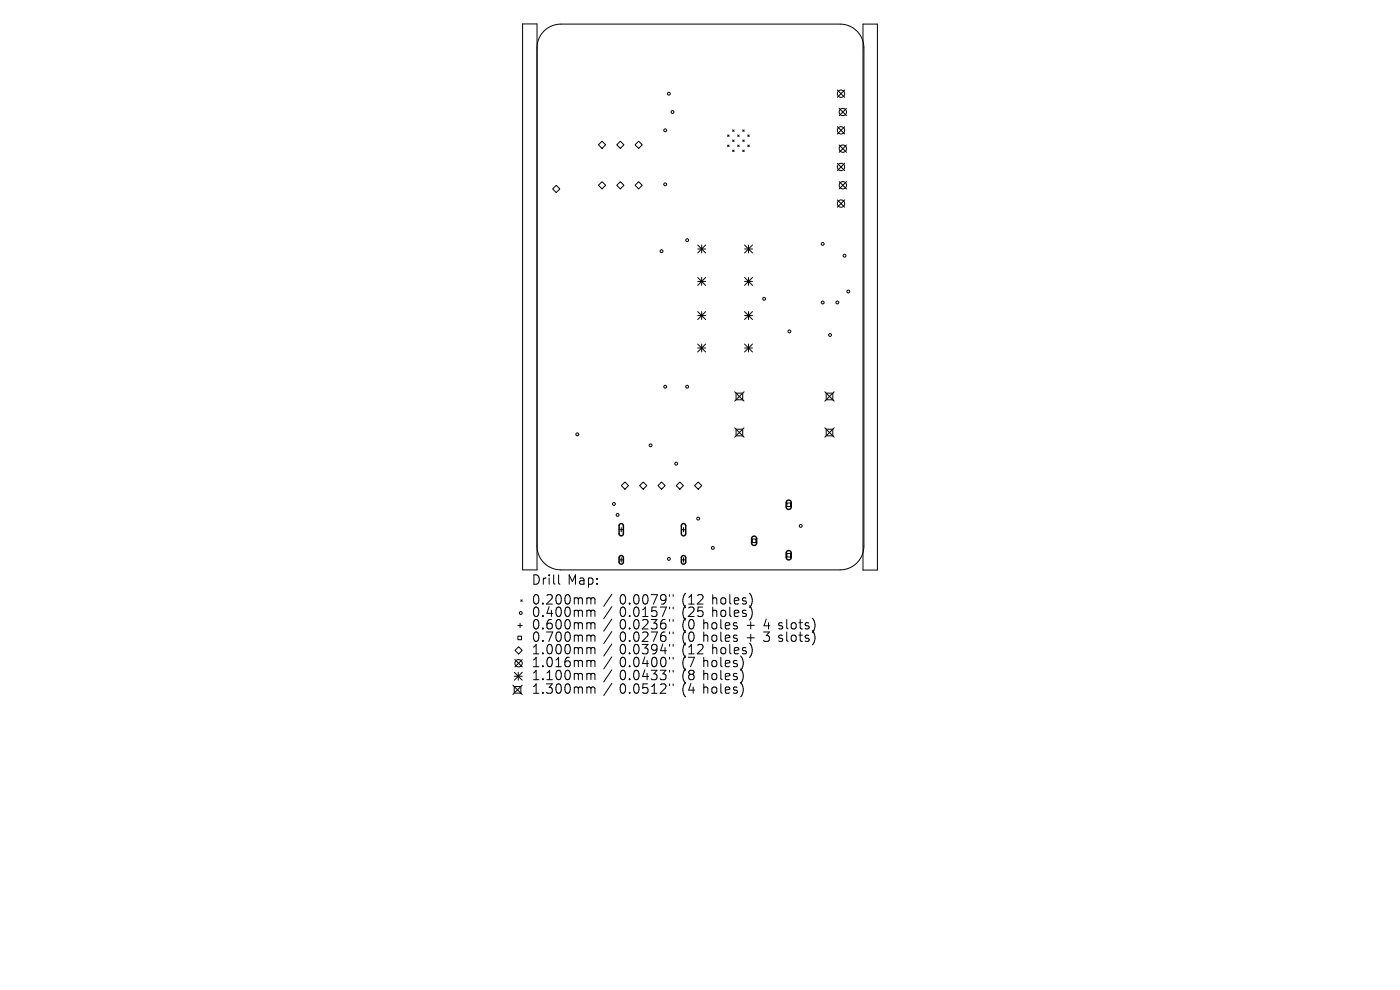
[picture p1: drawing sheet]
<svg xmlns="http://www.w3.org/2000/svg" width="297mm" height="210mm" viewBox="0 0 297 210" stroke-linecap="round" stroke-linejoin="round" font-family="sans-serif">
<defs><g id="words">
<g font-size="2.8">
<text x="112.8" y="124.5">Drill</text>
<text x="120.4" y="124.5">Map:</text>
<text x="112.8" y="128.7">0.200mm</text>
<text x="112.8" y="131.3">0.400mm</text>
<text x="131.4" y="128.7">0.0079&quot;</text>
<text x="131.4" y="131.3">0.0157&quot;</text>
<text x="144.7" y="128.7">(12</text>
<text x="144.7" y="131.3">(25</text>
<text x="151.1" y="128.7">holes)</text>
<text x="151.1" y="131.3">holes)</text>
<text x="112.8" y="133.9">0.600mm</text>
<text x="112.8" y="136.6">0.700mm</text>
<text x="131.4" y="133.9">0.0236&quot;</text>
<text x="131.4" y="136.6">0.0276&quot;</text>
<text x="144.7" y="133.9">(0</text>
<text x="144.7" y="136.6">(0</text>
<text x="149.2" y="133.9">holes</text>
<text x="149.2" y="136.6">holes</text>
<text x="158.5" y="133.9">+</text>
<text x="158.5" y="136.6">+</text>
<text x="162.3" y="133.9">4 slots)</text>
<text x="162.3" y="136.6">3 slots)</text>
<text x="112.8" y="139.2">1.000mm</text>
<text x="112.8" y="141.9">1.016mm</text>
<text x="131.4" y="139.2">0.0394&quot;</text>
<text x="131.4" y="141.9">0.0400&quot;</text>
<text x="144.7" y="139.2">(12</text>
<text x="144.7" y="141.9">(7</text>
<text x="149.2" y="141.9">holes)</text>
<text x="151.1" y="139.2">holes)</text>
<text x="112.8" y="144.7">1.100mm</text>
<text x="112.8" y="147.6">1.300mm</text>
<text x="131.4" y="144.7">0.0433&quot;</text>
<text x="131.4" y="147.6">0.0512&quot;</text>
<text x="144.7" y="144.7">(8</text>
<text x="144.7" y="147.6">(4</text>
<text x="149.2" y="144.7">holes)</text>
<text x="149.2" y="147.6">holes)</text>
</g>
</g></defs>
<g fill="none" stroke="#000" stroke-width=".21">
<path d="M110.9 5.1h3v115.8h-3zM113.9 10.2a5.1 5.1 0 0 1 5.1-5.1h59.2a5.1 5.1 0 0 1 5.1 5.1v105.6a5.1 5.1 0 0 1-5.1 5.1h-59.2a5.1 5.1 0 0 1-5.1-5.1M177.6 19.1l1.6 1.6M179.2 19.1l-1.6 1.6M183.1 5.1h3v115.8h-3zM127 30.7l.7-.7 .8 .7-.8 .8zM127 39.3l.7-.8 .8 .8-.8 .8zM130.8 30.7l.8-.7 .8 .7-.8 .8zM130.8 39.3l.8-.8 .8 .8-.8 .8zM135.5 30l.8 .7-.8 .8-.8-.8zM135.5 38.5l.8 .8-.8 .8-.8-.8zM154.4 28.6l.3 .3"/>
<path d="M154.4 30.8l.3 .3M154.7 28.6l-.3 .3M154.7 30.8l-.3 .3M155.4 29.7l.3 .3M155.4 31.8l.3 .3M155.4 27.6l.3 .3M155.7 27.6l-.3 .3M155.7 29.7l-.3 .3M155.7 31.8l-.3 .3M156.5 30.8l.3 .3M156.5 28.6l.3 .3M156.8 28.6l-.3 .3"/>
<path d="M156.8 30.8l-.3 .3M157.6 31.8l.3 .3M157.6 29.7l.3 .3M157.6 27.6l.3 .3M157.9 27.6l-.3 .3M157.9 29.7l-.3 .3M157.9 31.8l-.3 .3M158.6 30.8l.3 .3M158.6 28.6l.3 .3M158.9 28.6l-.3 .3M158.9 30.8l-.3 .3M177.6 26.9l1.6 1.5"/>
<path d="M177.6 34.6l1.6 1.6M178 23l1.6 1.5M178 30.8l1.6 1.5M178 38.5l1.6 1.6M179.2 26.9l-1.6 1.5M179.2 34.6l-1.6 1.6M179.6 23l-1.6 1.5M179.6 30.8l-1.6 1.5M179.6 38.5l-1.6 1.6M117.2 40.1l.8-.8 .8 .8-.8 .7zM148 52l1.7 1.7M148 52.8h1.7"/>
<path d="M148 58.9l1.7 1.6M148 59.7h1.7M148.9 52v1.7M148.9 58.9v1.6M149.7 52l-1.7 1.7M149.7 58.9l-1.7 1.6M158 52.8h1.6M158 59.7h1.6M158 52l1.6 1.7M158 58.9l1.6 1.6M158.8 52v1.7M158.8 58.9v1.6"/>
<path d="M159.6 52l-1.6 1.7M159.6 58.9l-1.6 1.6M177.6 42.4l1.6 1.6M179.2 42.4l-1.6 1.6M148 66.1l1.7 1.7M148 66.9h1.7M148 73l1.7 1.7M148 73.8h1.7M148.9 66.1v1.7M148.9 73v1.7M149.7 66.1l-1.7 1.7M149.7 73l-1.7 1.7"/>
<path d="M158 66.9h1.6M158 73.8h1.6M158 66.1l1.6 1.7M158 73l1.6 1.7M158.8 66.1v1.7M158.8 73v1.7M159.6 66.1l-1.6 1.7M159.6 73l-1.6 1.7M155.9 83.1l1.9 2M155.9 90.8l1.9 1.9M156.2 83.4h1.4v1.4h-1.4zM156.2 91h1.4v1.5h-1.4z"/>
<path d="M157.8 83.1l-1.9 2M157.8 90.8l-1.9 1.9M175 83.1l2 2M175 90.8l2 1.9M175.3 83.4h1.4v1.4h-1.4zM175.3 91h1.4v1.5h-1.4zM177 83.1l-2 2M177 90.8l-2 1.9M131.3 112.4h1M131.3 118.8h1M131.8 111.9v.9M131.8 118.3v.9"/>
<path d="M132.6 102.3l.7 .7-.7 .8-.8-.8zM136.5 102.3l.7 .7-.7 .8-.8-.8zM140.3 102.3l.8 .7-.8 .8-.7-.8zM143.5 103l.7-.7 .8 .7-.8 .8zM144.5 112.4h1M144.5 118.8h1M145 111.9v.9M145 118.3v.9M147.3 103l.8-.7 .8 .7-.8 .8zM159.6 114.3h.8v.8h-.8zM166.9 106.7h.8v.8h-.8zM166.9 117.4h.8v.8h-.8z"/>
<path d="M109.2 139.9l1.6 1.6M109.9 132.7h.9M109.9 134.9h.7v.8h-.7zM110 137.2l.8 .8-.8 .7-.7-.7zM110.3 132.2v.9M110.5 127.3l.3 .3M110.8 127.3l-.3 .3M110.8 139.9l-1.6 1.6M118.5 121.9v1.8l.3 .2M125.1 126.8l.3 .3M125.1 129.4l.3 .3M125.1 132.1l.3 .3"/>
<path d="M125.1 134.7l.3 .3M125.1 137.4l.3 .3M125.4 127.1v1M125.4 129.7v1.1M125.4 132.4v1M125.4 135v1.1M125.4 137.7v1M125.4 127.1l.2-.3 .5 .1 .1 1.2M125.4 129.7l.2-.3 .5 .1 .1 1.3M125.4 132.4l.2-.3 .5 .1 .1 1.2M125.4 135l.2-.3 .5 .1 .1 1.3M125.4 137.7l.2-.3 .5 .1 .1 1.2"/>
<path d="M129.8 126l-1.7 2.6M129.8 128.7l-1.7 2.6M129.8 131.3l-1.7 2.6M129.8 134l-1.7 2.5M129.8 136.6l-1.7 2.6M129.8 139.3l-1.7 2.6M142 126.1v.4M142 128.8v.4M142 131.4v.4M142 134.1v.3M142 136.7v.4M142 139.4v.4"/>
<path d="M142.8 126.1v.4M142.8 128.8v.4M142.8 131.4v.4M142.8 134.1v.3M142.8 136.7v.4M142.8 139.4v.4M159.5 126.7v1.3M159.5 129.4v1.3M159.5 137.3v1.3M108.8 145.3l2 2M109.1 145.6h1.4v1.4h-1.4zM109.1 142.6l1.7 1.7"/>
<path d="M109.1 143.4h1.7M109.9 142.6v1.7M110.8 142.6l-1.7 1.7M110.8 145.3l-2 2M125.1 140.1l.3 .3M125.1 142.8l.3 .3M125.1 145.7l.3 .3M125.4 140.4v1M125.4 143.1v1.1M125.4 146v1.1M125.4 140.4l.2-.3 .5 .1 .1 1.2M125.4 143.1l.2-.3 .5 .1 .1 1.3"/>
<path d="M125.4 146l.2-.3 .5 .1 .1 1.3M129.8 142.1l-1.7 2.6M129.8 145l-1.7 2.5M142 142.2v.4M142 145.1v.3M142.8 142.2v.4M142.8 145.1v.3M157.6 142.8v1.3M157.6 145.6v1.4M157.7 140.5l-.1 .8"/>
<circle cx="141.9" cy="19.9" r=".31"/>
<circle cx="178.4" cy="19.9" r=".78"/>
<circle cx="141.1" cy="39.1" r=".31"/>
<circle cx="141.1" cy="27.6" r=".31"/>
<circle cx="142.7" cy="23.8" r=".31"/>
<circle cx="178.4" cy="35.4" r=".78"/>
<circle cx="178.4" cy="27.6" r=".78"/>
<circle cx="178.8" cy="39.3" r=".78"/>
<circle cx="178.8" cy="31.5" r=".78"/>
<circle cx="178.8" cy="23.8" r=".78"/>
<circle cx="140.3" cy="53.3" r=".31"/>
<circle cx="145.8" cy="51" r=".31"/>
<circle cx="174.5" cy="51.7" r=".31"/>
<circle cx="178.4" cy="43.2" r=".78"/>
<circle cx="179.2" cy="54.2" r=".31"/>
<circle cx="162.1" cy="63.4" r=".31"/>
<circle cx="167.5" cy="70.3" r=".31"/>
<circle cx="174.5" cy="64.2" r=".31"/>
<circle cx="176.1" cy="71.1" r=".31"/>
<circle cx="177.6" cy="64.2" r=".31"/>
<circle cx="180" cy="61.8" r=".31"/>
<circle cx="122.5" cy="92.1" r=".31"/>
<circle cx="138" cy="94.5" r=".31"/>
<circle cx="141.1" cy="82" r=".31"/>
<circle cx="143.5" cy="98.4" r=".31"/>
<circle cx="145.8" cy="82" r=".31"/>
<circle cx="130.2" cy="106.9" r=".31"/>
<circle cx="131" cy="109.2" r=".31"/>
<circle cx="141.9" cy="118.6" r=".31"/>
<circle cx="148.1" cy="110" r=".31"/>
<circle cx="151.2" cy="116.2" r=".31"/>
<circle cx="169.9" cy="111.6" r=".31"/>
<circle cx="110.5" cy="130" r=".31"/>
<circle cx="110" cy="140.7" r=".78"/>
</g>
<path d="M131.5 111.2l.4-.1 .3 .3v1.9l-.3 .4-.4-.1-.2-.3v-1.8zM131.5 118l.4-.1 .3 .3v1.1l-.3 .4-.3-.1-.3-.3v-1zM144.7 111.2l.5-.1 .3 .3v1.9l-.4 .4-.4-.1-.1-.3v-1.8zM144.7 118l.4-.1 .4 .3v1.1l-.4 .4-.3-.1-.2-.3v-1zM159.6 113.9l.5-.2 .4 .4v1.2l-.4 .4-.4-.1-.2-.3-.1-1.1zM166.9 106.2l.6-.1 .3 .4v1.2l-.3 .3h-.4l-.3-.3v-1.1zM166.9 116.9l.6-.1 .3 .4v1.2l-.3 .4-.4-.1-.3-.3v-1.1z" fill="none" stroke="#000" stroke-width=".31"/>
<use href="#words"/>
</svg>
